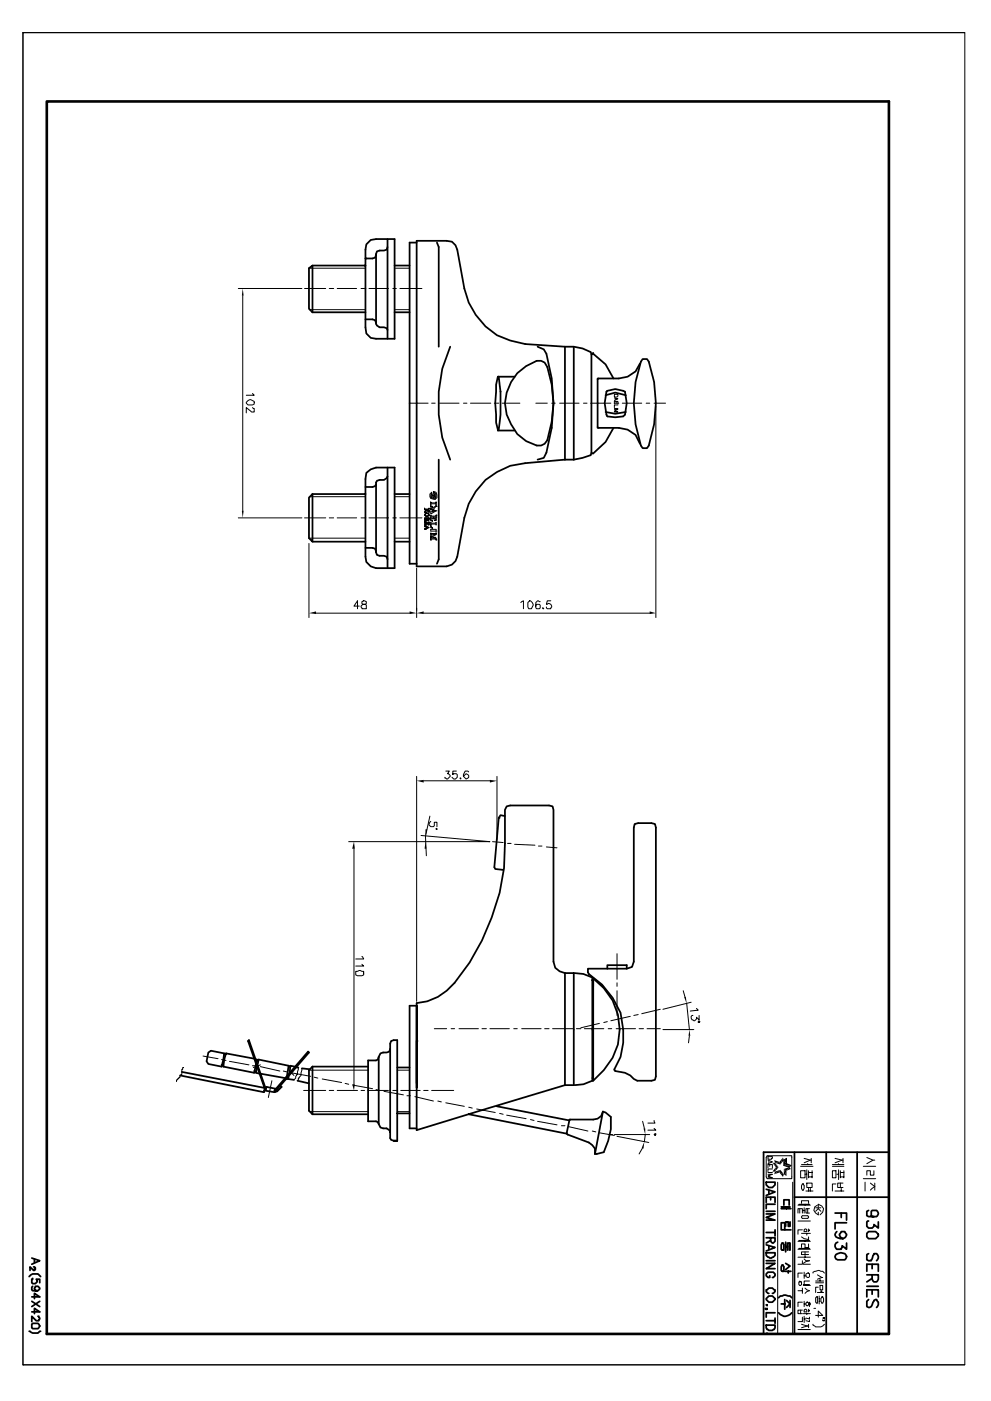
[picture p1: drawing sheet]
<svg xmlns="http://www.w3.org/2000/svg" width="297mm" height="420mm" viewBox="0 0 297 420" stroke-linecap="round" stroke-linejoin="round" font-family="sans-serif">
<g fill="none" stroke="#000" stroke-width=".3">
<path d="M6.9 9.8h282.3v399.5h-282.3zM6.9 9.8h.2M289.2 9.8h-282.3v399.5h282.3M71.4 86.5h19.1M72.8 88.6v64.6M91.3 86.5h6.3M92.9 92.9h16.6M92.9 80.4h16.6M98.7 86.5h1.3M101.1 86.5h5.8M108.2 86.5h1.1M110.6 86.5h5.8"/>
<path d="M117.7 86.5h1.1M118.3 92.9h4.5M118.3 80.4h4.5M119.9 86.5h6.6M75.7 118l.5 .5h-2.4M184.1 118.3h1.1v.5l-.3 .3h-.8zM184.1 119.3l1.1 .3-1.1 .5M184.4 119.3v.6M73.8 120.6l.5-.5 .8-.2 1.1 .5v.8l-.5 .2h-1.4zM75.7 122.2l.5 .3v1.1h-.8l-1.6-1.4v1.6M122.8 120.9h5.5M129.4 120.9h1"/>
<path d="M131.8 120.9h5.8M138.9 120.9h1.1M141 120.9h6.1M148.2 120.9h1.3M150.5 120.9h5.3M160.6 120.9h3.4M165.4 120.9h1M167.7 120.9h5.9M174.9 120.9h1M177 120.9h6.1M184.1 121.2v-.8h1.1v.8M184.1 122.8h1.1l-1.1 .5 1.1 .3h-1.1"/>
<path d="M184.1 120.9h1.4M184.1 122.5h1.1M184.7 120.4v.5M185.2 121.4h-1.1v.8M186.5 120.9h5.9M193.7 120.9h1M196.1 120.9h3.4M196.6 121.7v63.5M71.4 155.3h19.1M91.3 155.3h6.3M92.9 149h16.6M98.7 155.3h1.3"/>
<path d="M101.1 155.3h5.8M108.2 155.3h1.1M110.6 155.3h5.8M117.7 155.3h1.1M118.3 149h4.5M119.9 155.3h6.6M127.3 157.7l1.3 .5-1.3 .6v-.3h.5v-.5h-.5zM127.3 154.3l.8-.6v.3h.5v.8h-.5v.2h-.3zM127.3 158.8h.5M127.3 157.7h.5M127.3 154.5h.5M127.5 154h.8l.3 .5h-.3v.3h-.8z"/>
<path d="M127.5 153.2l-.2 .5h.2l.6-.8v.3h.2M127.5 153.2l.3-.3h-.5v-.5v.3h1.3v-.3v.5h-.5v.3h.2M127.5 158.5h.3M127.5 158h.3M127.5 153.2h.6M127.5 157.2v.2M127.5 156.9h.3M127.5 157.2h.8M127.8 158l.5 .2-.5 .3zM127.8 155.6v.2h-.3v.6M128.1 155.6v.2h.5v-.2M128.3 153.2h.6"/>
<path d="M128.3 154.5h.6M128.3 153.2v.3M128.3 153.5h.3M128.6 153.2v.5v-.2h-.3M128.6 156.6v.8h-.3l.3-.5h-.5v.3l-.6-.3v.3M128.6 157.2h.3M128.9 155.6h-1.6v.2v-.5h1.3v.8h-.5v-.3h-.3v.3h-.5v.3h.5M128.9 156.6h-1.6v.8h.5M129.1 151.9v-1.4v.3h1.6v-.3v1.4M129.1 151.9v-.8h1.6v.8M129.1 158.8h1.6v.5h-1.6zM129.1 159.8l.3 .3h1.3v-.3v.5l-1.1 .6 .3 .2h.5l.3 .3v.5v-.2h-1.6v.2v-.8v.3h1.3l-1.3-.5v-.3l1.6-.5h-1.3l-.3 .2z"/>
<path d="M129.1 154.5v.3h1.6v-.3M129.1 152.4v.3h.5l1.1 .5-1.6 .8v-.5h.5v-.6v.6l.8-.3-1.3-.3zM129.1 151.9v.2h.5v.3h.6l.5-.5M129.1 151.9h.5v.2l1.4-.2M129.1 154.5v1.6l.5 .3v-.3l-.5-.3M129.1 154.5h.3M129.1 155.6h.3M129.4 148.2h1v.2h-.2l.2 .3v.5l-.2-.5-.8 .5v-.5h.5v-.3h-.5zM129.4 147.6l-.3 1.6 .8 .3v-.3h.3v.6l-1.1-.3-.2-.5v-.8zM129.9 147.4a1.33 1.33 0 0 1 1.1 1 1.33 1.33 0 0 1-.6 1.4 1.65 1.65 0 0 0-.2-2.2v.3h-.3zM130.2 155.6v-.3l-.6 .3h.8M130.7 157.4v-.8v.3h-1.6v-.3v1.6l.5 .3-.5-.8"/>
<path d="M130.7 154.5v1.6h-.5l.5-.3M130.7 157.2h-1.6v.2M130.7 159.3h.3M130.7 153.2h.3M130.7 154.5h.3M131 155h-1.1v.3v-.3h-.8v.3M92.6 163v22.2M92.9 161.4h16.6M118.3 161.4h4.5M124.9 170.4v14.8M129.1 161.1h.3M129.1 161.9h.3"/>
<path d="M130.7 161.9h.3M94.7 183.9h28.1M107.7 181.8h-1.6l1.1-1.6v2.4M108.5 180.4v.6l.2 .2h.8l.3 .3v1.1h-1.3l-.3-.6 .5-.8h.8l.3-.2v-.6l-.5-.2zM127 183.9h67.7M156.1 180.7l.8-.5v2.4M158.2 180.7l.5-.5a1.38 1.38 0 0 1 1.1 1.3l-.5 1.1h-.8l-.3-.6zM161.9 180.4l-.8-.2-.5 .5v1.6l.3 .3h.8l.2-.3v-.8l-.2-.3h-.8l-.3 .6M162.7 182.3l.3 .3h-.3zM165.1 180.2h-1.1l-.2 1 .5-.2 .8 .2 .3 .6-.3 .8h-1.1l-.2-.6M124.9 232.8v67.5M127 234.2h19.8"/>
<path d="M133.6 231.2h1.1l-.6 .8h.3l.5 .8-.8 .8-.8-.2v-.3M136.8 231.2h-1.1v1.1v-.3h1.1l.3 .3v.8l-.6 .5h-.5l-.5-.5M137.8 233.4h.3v.2zM140.5 231.5l-.3-.3h-.8l-.5 1.1v.5l.8 .8 .5-.2 .3-.3v-.5l-.8-.6-.8 .8M149 232.8v19.1M106.1 254.5v70.7M126.2 250.6l20.6 1.8h-42.3M128.9 244.7l-1.4 6.1 .3 5.8M129.1 246.3l-.5 .8 .5 .8h.8l.3-.3v-1h.8v1.3M130.7 248.4h.3v.3h-.3zM147.6 252.4l3.2 .3M152.1 252.9h1.1"/>
<path d="M154.3 253.2l6 .3M161.4 253.7h1.1M163.8 254l3.2 .3M106.6 291.3l1.1-.3 1.3 .3v1.1l-.5 .2h-1.3l-.6-.2zM108.5 286.8l.5 .8h-2.4M108.5 289.2l.5 .5h-2.4M184.9 286v7.7M184.9 294.7v1.1M184.9 297.1v7.4M204.8 297.1l.5 1.9M60.9 316.7l4.5 .8M66.4 317.8l1.3 .2"/>
<path d="M68.8 318.3l5.8 1.1M75.7 319.6h1.3M78.1 319.9l5.8 1.3M78.1 319.4l-2.2 .7M130.2 308.5h3.7M135.2 308.5h1.1M137.6 308.5h5.8M144.5 308.5h1.3M146.8 308.5h5.9M154 308.5h1M156.4 308.5h5.8M163.2 308.5h1.4"/>
<path d="M165.6 308.5h6.1M172.8 308.5h1.3M175.2 308.5h5.8M179.7 306.9l-5.6 1.3M182 306.4l-1 .3M182.3 308.5h1.1M184.7 308.5h5.8M188.9 304.8l-5.8 1.3M191.3 304.3l-1.3 .2M191.6 308.5h1.3M193.9 308.5h4M197.9 302.7l-5.5 1.3"/>
<path d="M198.7 308.8h9.3M205.8 301.1l.8 7.7M206.6 310.6l-.2 2.1M207.2 300.6l-8.5 2.1M207.7 304.5l-.5 .3v.5l.2 .6 .6 .2 .8-.5v-.5l.7 .8v-1.4M208.8 302.4l.5 .5-2.4 .3M209.3 306.4l.2-.3v.3h.3l-.3 .3h-.2zM55 320.1h-.2v.6h-.3v1.6l-.5 .2v.6h-.3l-.3 .5-.5 .2v.6M81.5 324.1l-1.1 5M84.9 321.2l1.1 .3M86.5 320.9l1.6 1.6M87.3 321.7l5.8 1.1"/>
<path d="M89.4 320.1l-.2 2.2h-.3l-.3 1-.5 .5M90.5 320.4l-.3 2.1-.5 .8h-.3v.5l-.2 .3M91 327h6.6M92.9 320.9h17.4M92.9 333.4h17.4M94.2 323.1l1 .2M96.6 323.6l5.8 1M98.7 327h1.3M101.1 327h6.1M103.5 324.9l1 .3M105.8 325.4l5.9 1.1M108.2 327h1.1"/>
<path d="M110.6 327h5.8M112.7 326.8l1.1 .2M115.1 327.3l5.8 1M117.7 327h1.1M119.1 320.9h3.7M119.1 333.4h3.7M120.1 327h5.8M122 328.6h1M124.4 328.9l5.5 1.3M127 327h1.3M129.4 327h6.6M131.2 330.2l1.1 .3"/>
<path d="M133.6 330.7l5.6 1.1M140.5 332.1l1.1 .2M142.9 332.6l5.5 1M149.8 333.9l1 .3M151.9 334.4l5.8 1.1M159 335.8l1.1 .2M161.1 336.3l5.9 1M168.3 337.6h1M170.4 337.9l5.8 1.3M177.5 339.2l1.1 .3M179.7 339.7l4.4 .8M192.6 336.3l.5 2.1"/>
<path d="M196.1 336l.2 .8h-2.1M196.1 338.4l.5 .5h-2.4M182.8 340.3h.8M184.1 340.3h10.6M184.9 340.8l9.6 1.8M192.6 344.2l-1 1.9M193.4 340.3l-.3 2.1M196.1 340.3l.5-.3-.3 .5v-.2zM229.9 346.6h7.4v6.9h-7.4l-.2-.5v-5.9zM230.2 346.9h1.3v.5h-.3v.3h-1zM230.2 347.9l1.3 .6-1.3 .5M230.2 350.3v-1.1h1.3v1.1"/>
<path d="M230.2 352.2h1.3l-1.3 .5 1.3 .5h-1.3M230.2 351.6h1.3M230.5 348.2v.5M230.7 349.2v.6M231.5 350.6h-1.3v.8M233.1 354.5v45.5M234.9 347.9l.8-.5v1.6l1.4 .5-.6 .5-1.6-.5zM237.6 354.5v45.5M240 351.1h1.3v2.1h-1.3zM240 349.8h3.7M240.2 349.2h3.2M240.5 355.1h.3l.2 .5v.8l-.2 .5h-.3l-.3-.5v-.8z"/>
<path d="M240.5 355.1h.3M241 347.4l1.9 .5M241.3 352.2h.5M241.6 357.2h2.1M241.8 354.8h1.6v1.3h-1.6zM241.8 350.8v2.9M242.1 349v.2M242.4 351.6h1M242.4 353h1M242.4 351.1v2.1M242.4 356.4v.8M242.9 356.4v.8"/>
<path d="M243.2 347.9l-2.2 .8M243.2 347.4v1.3M243.4 351.1v2.1M249.5 351.1h1.1v2.1h-1.1zM249.5 349.2h3.4M249.5 349.8h3.4M250.3 357.2h2.6M250.3 347.4l2.1 .5M250.6 355.1h-1.1v2.1M250.8 352.2h.6M251.4 349v.2M251.4 350.8v2.9"/>
<path d="M251.9 351.6h1M251.9 353h1M251.9 351.1v2.1M251.9 354.8v1.3M252.1 356.4v.8M252.7 347.9l-2.4 .8M252.7 354.8h-1.6v1.3h1.6M252.7 347.4v1.3M252.9 351.1v2.1M258.8 349.8h3.7M258.8 353.5h3.7M259.3 354.5v2.7"/>
<path d="M259.8 347.1l1.9 .8h.5M260.9 354.8l1.3 1.1-1.3 1M261.7 347.9l-1.9 1.1M261.9 351.1v1.3h-1v-1.3h-1.1v1.3M262.2 354.8v2.1M239.2 363.8v-1.3h1.3v1.3M239.2 361.4h3.7M239.2 366.2h3.7M239.2 372.3h3.7M239.2 374.6h3.7M239.2 377h3.7M239.4 361.2h3.2"/>
<path d="M239.4 372h3.2M239.4 374.4h3.2M239.7 362.5v1.3M240.2 360.9v-.8h2.2v.8M240.2 370.9l.8 .6 1.4 .2v-.8M240.2 369.9h2.7M240.5 364.6h1.6l.3 .5a2.25 2.25 0 0 1-2.2 0zM240.5 368.8h-1.3v1.4M240.5 378.1v1h-1.3M240.5 363h.5M240.8 379.1h2.1M241 368.8l.6-.2 .2 .2v.6h-.8z"/>
<path d="M241 377.6l.6 .5h1l-1 .3-.8 .5M241 362.2v1.6M241.3 361.2v.2M241.3 372v.3M241.3 374.1v.3M241.3 375.4v.8M241.3 376.5v.5M241.8 369.9v.5M242.1 362.5v1.3M242.4 373.1v1h-1.1v-1h-1.1v1M242.4 375.4h-2.2v.8h2.2M242.4 368.6v.8"/>
<path d="M242.6 362.5h-1v1.3h1M242.6 368.8v.3M244.5 362.2h1.6M245 361.4l-.8 .5-.3 1.1 .6 .8 .8 .5v-.8M245.3 361.9v-.7l1 .5 .6 .8-.3 1-.8 .8M245.3 362.2v.3l.8 .8M245.3 362.5l-.8 .8M239.2 387.1h1.3M239.2 398.7h3.7M239.4 384.4h.3v-.2l.5 .2v.8l-.2 .3-.6-.3zM240 392.9v1.1M240.2 397.1l1.9 .6"/>
<path d="M240.5 381.8h-1.3v1.3M240.5 390.5h-1.3v1.3M240.5 392.9h-1.3v1.1h1.3M240.5 395v1.3h-1.3M240.5 386.3v1.6M240.8 385.2h1.8M240.8 385.5h2.1M240.8 394h2.1M241 392.9l.6-.3 .2 .3v.5h-.8zM241 381.5v1.9M241 390.3v1.5M241 394.8v1.8"/>
<path d="M241 382.6h.6M241 391.1h.6M241 395.6h.6M241.3 386.3l.5 .5 .8 .3-.8 .2-.5 .6M241.6 382.1l.8-.3 .2 .3v.8l-.2 .2-.8-.2zM241.6 390.8l.5-.3 .3 .3v.5l-.6 .3-.2-.3zM241.8 385.2v.3M241.8 394v.2M241.8 390.5h.3M242.1 381.8h.3M242.4 397.7l-2.2 .5M242.4 392.6v.8"/>
<path d="M242.4 397.1v1.1M242.6 384.2h-1.6v.8M242.6 395v.6l-1-.3M242.6 395.8v.5l-1-.2M242.6 390.5v1.3M242.6 392.9v.3M242.9 390.8v.5M243.7 381.8v-.3l.5-.2a1.72 1.72 0 0 1 1.9 0h.5l.5 .5M243.7 397.1v.3l.8 .5h1.6l1-.8M243.9 392.4h.6M244.5 389.2l.5-.3v1.9l-.5-.3zM244.5 394.5h2.1l-1.3-1.3v1.8"/>
<path d="M244.5 384.2h2.4M244.5 384.7h2.4M244.7 388.9h.3M245 382.3l1.6 .8M245 387.6h1.9M245.3 386h-.8v1.6M245.5 388.7v2.4M245.5 389.5h.3M245.5 390.3h.3M245.8 385.5h.8v1.3h-.8zM245.8 383.6v.6M246.1 387.1v.5"/>
<path d="M246.3 388.9h.3l.3 .6v.8l-.3 .5h-.3l-.2-.5v-.8zM246.3 383.1l-1.3 .5M246.3 387.1v.5M246.3 388.9h.3M246.6 395.3h.5M246.6 395.8v.3h.5v-.3l-.2 .3h.2"/>
</g>
<path d="M14 30.4h252.4v369.6h-252.4z" fill="none" stroke="#000" stroke-width=".79"/>
<g fill="none" stroke="#000" stroke-width=".53">
<path d="M93.7 79.6h15.8M111.1 72l1.6-.3h5.6v29.9h-5.6l-1.6-.3-1.3-1.3-.3-1.8v-23.3l.3-1.6zM112.7 76.5v20.6l.3 .5 .8 .6h1.3l.8 .2 .3 .6M112.7 76.5l-.2 .8-.8 .2h-2.2M116.2 74.1l-.3 .8-2.9 .5-.3 1.1M116.2 71.7v29.9M118.3 79.6h4.5M124.9 72.8h-2.1v96.3h2.1M131 72.8l.5 1.3v29.9M92.6 80.4l1.1-.8v14.1l-1.1-1.1zM93.7 93.7h15.8M109.5 95.8h2.2l.8 .2 .2 .8"/>
<path d="M118.3 93.7h4.5M134.9 104a41.8 41.8 0 0 0 0 33.8M149.2 113h.3a48.7 48.7 0 0 1 0 15.8l-.3 .3-.5-2.4-.3-5.8 .3-5.5zM149.2 113h5.1M155 111.9l2.7-2.1 3.2-1.6h1.3l1.1 .5 .7 1.4a33.5 33.5 0 0 1 0 21.9l-.7 1.1-1.1 .5h-1.3a13.2 13.2 0 0 1-5.9-21.7zM161.1 104l1.9 .8 .8 1.3a52.9 52.9 0 0 1 0 29.6l-.8 1.6-1.9 .5M169.3 104l-11.9-.8-4.5-1.1a20.1 20.1 0 0 1-13.7-15.6l-2.1-11.6-.6-1.3-1-1.1-1.6-.3h-9v97.7h9l1.6-.6 1-1 .6-1.4 2.1-11.6a20 20 0 0 1 18.2-16.4l11.9-1.1M169.3 104h2.7l2.6 .5 2.4 1.1 .3 .5v29.9l-.3 .5-2.4 .8-2.6 .5M169.3 104v33.8M172 104v33.8M177.3 106.4l.5-.6v.3l3.7 3.2 2.4 4.2M181.5 118.5l2.9-.8 3.2 .8"/>
<path d="M182 117.2l2.4-.5 2.9 .8 .6 3.4-.6 3.5-.5 .5-2.4 .2-2.4-.2a9.7 9.7 0 0 1 0-7.7zM191.8 109l-1.3 2.4-2.4 1.6-2.6 .5h-6.4v14.8h6.4l2.6 .5 2.4 1.6 1.3 2.7M192.6 107.7h1.3l.6 .8a38.4 38.4 0 0 1 0 25.1l-.6 .8h-1.3l-.5-.8a38.4 38.4 0 0 1 0-25.1zM131.5 137.8v29.9l-.5 1.4M149.2 129.1h5.1M169.3 137.8h2.7M181.5 123.6l2.9 .5 3.2-.5M183.9 128.3l-2.4 4.3-3.7 3.4-.5-.3M93.7 148.2v14.3l-1.1-1.1v-12.2zM93.7 148.2h15.8M109.8 141.8l1.3-1 1.6-.6h5.6v30.2h-5.6l-1.6-.5-1.3-1.4-.3-1.6v-23.2zM112.7 145.3l-.2 .5-.8 .2h-2.2"/>
<path d="M116.2 142.9l-.3 .5-.8 .5h-1.3l-.8 .3-.3 .5v20.9l.3 .8 2.9 .5 .3 .8M116.2 140.2v30.2M118.3 148.2h4.5M93.7 162.5h15.8M109.5 164.3h2.2l.8 .3 .2 .8M118.3 162.5h4.5M149.5 245.3l-1.3 14.8 .2 .5 2.4 .3M149.5 245.3h.3M151.3 244.7l-1.3-.2-.5 .8M190.2 247.1l1.1-.2h4l1 .2 .3 1.1v74.6l-.3 1-1 .3h-4.3l-1-.5-1.1-1.1-1.6-.8-2.9-.5-.2-.3a18.7 18.7 0 0 0 2.6-12.1l-.8-5.1-2.4-4.5-3.2-3.9-3.9-3.2-.3-.5v-1.1h11.7l1.5-.5 .6-1.6v-40.2zM169.3 291.8l-1.6-.5-1.3-1.1-.5-1.8v-45.5l-.3-1.1-1-.2h-11.7l-1 .2-.6 1.1v10a60.9 60.9 0 0 1-6.8 29.1l-3.7 6.7-4.5 6a16 16 0 0 1-11.4 6.1v38.1l44.4-13.5M169.3 291.8h2.7v33.6h-2.7"/>
<path d="M169.3 291.8v33.6M172.2 291.8l2.7 .3 2.6 1.1v30.9l-2.6 1.1-2.7 .2M177.5 293.9h.3M177.8 293.4a18.5 18.5 0 0 1 3.2 27.5l-3.2 3.2zM182 290.5v-1h5.9v1M62.4 315.6l.8-.5 4 .8-.8 4-4-.8-.5-.8zM66.4 319.3l.5 .3M67.2 316.2h.5M76.2 317.5l-8.5-1.6-.5 1.9-.3 2.1 9.3 1.8 .5-2.6M76.7 317.8h.3l-.3 .5M77 319.9l-.3 1.8 1.1 .3M77 318h.3"/>
<path d="M77.3 319.1l.2-1.3 9 1.8-.5 3.2M86.5 319.9h.6M88.4 319.9l-1.3-.3-.3 2.4M93.7 319.9h16.6M93.7 319.9v14.3M93.7 319.9l-1.1 1v12.2l1.1 1.1M113.5 317l-.3 .8-.5 .2h-2.4v18.3h2.4l.5 .2 .3 .6M113.5 317v20.1M116.9 314.6l-.2 .8-2.7 .5-.5 1.1M124.9 301.6h-2.1v36.8h2.1M124.9 312.2h.3M54 322.5l25.1 5.1 .3-1.1-5-14.3 .2-.3 5 14.6h-.2l.2 .3 .3-.8 2.7 .5-.3 .8h.3l-.3-.3 10-11.6 .3 .2-10 11.7"/>
<path d="M54.5 321.5l24.6 4.7M76.2 321.2l.5 .3M78.1 322l7.4 1.3M84.1 325.7l.3 .3-1.3 1.3-.8 .3-3.2-.6M85.7 323.6h.3M86 323.3h.5M86.5 322.8l-.2 .8 1.8 .2M88.9 320.1h.5M89.2 324.1l3.4 .8M90.5 320.4l2.4 .3M93.7 334.2h16.6M113.5 337.1l.5 1 1.9 .3 .8 .5 .2 .6"/>
<path d="M119.1 320.1h3.7M119.1 333.9h3.7M140.5 334.2l29.4 5.8M149 331.8l21.7 4.2M177.5 323.3h.3M180.7 333.4l-.5 1.3-1.1 .8-1.3 .3h-7.1l-.8 3.9 .2 .6 6.4 2.3 1 .8 .8 1.1v1.6M180.7 333.4l.8 .2 1.6 1.4v3.7l-.8 3.4-1.3 3.4-2.7 .6M180.7 333.4l-2.4 12.7M118 342.1l-.8-.3-.3-.5v-28.3l.3-.8 .8-.3h1.1v30.2M119.1 342.1h-1.1h1.1M229.7 354.5h2.6v.8l-.8 .8h-1l-.8-.8zM229.7 356.7l2.6 .7-2.6 1.1"/>
<path d="M230.5 356.9v1.1M231 359v.8M238.1 345.5v54.5M238.1 359h28.3M247.7 345.5v54.5M256.9 345.5v54.5M266.4 345.5h-37.5v54.5M9.5 377.3l2.4 .8-2.4 1M10.1 379.9l.5 .3v.5l-.5 .3v-.3h-.3l-.8-.8v1.1M10.3 377.6v1M229.7 360.6v-1.6h2.6v1.6M229.7 364.1h2.6l-2.6 1 2.6 .8h-2.6"/>
<path d="M229.7 371.2h2.6v1.1l-.5 .5-.8-.5v-1.1M229.7 373.3l2.6 .8-2.6 1.1M229.7 375.7h2.6a1.38 1.38 0 0 1-1.6 1.6 1.44 1.44 0 0 1-1-1.6zM229.7 378.9h2.6l-2.6 1.6h2.6M229.7 363.3h2.6M229.7 369.6h2.6M229.7 378.1h2.6M230.5 373.6v1M231 372l-1.3 .8M232.3 361.2h-2.6v1.3M232.3 368.8v1.9M234.2 361.9h2.6"/>
<path d="M234.2 362.5h2.9M234.4 372.8h.3l.3 .5v1.3l-.3 .3-.5-.3v-1.3zM234.4 379.4h.3l.3 .5v1.1l-.3 .3-.5-.3v-1.1zM234.7 374.9h.3M235 361.4v-1.6h1.5v1.6M235.2 368.8h-1v-2.1h1v2.1h1.9M235.5 378.9l1.3 .8-1.3 1M235.5 372.5v2.9M235.5 373.9h.5M235.7 361.9v.6M236 374.9v-2.1h.8v2.1M236.5 372.8v2.1"/>
<path d="M236.8 366.4v1.4h-.5v-1.4h-.8v1.4M250.3 363.8h3.4v2.1M250.6 376.2a2.04 2.04 0 0 1 3.1 .6l-.5 1h-2.1l-.5-.2-.3-.6zM250.8 369.4a1.02 1.02 0 0 0-.2 1.5 1.88 1.88 0 0 0 3.1-.5l-.5-1h-1l-.6 .7a1.38 1.38 0 0 0 1.1 1.4M251.1 372.5a1.16 1.16 0 0 0-.8 1 1.16 1.16 0 0 0 .5 1.1h1.4l.2-1 1.3 1v-1.8M252.2 363.8v1.3M253.7 366.7h-3.4v1.9M259.8 369.9l.6-.5h2.1l.8 .7v.6l-.8 .8h-2.1l-.6-.6zM260.4 363l-.6 .3v1.3l.6 .3h2.3a1.07 1.07 0 0 0 0-1.9h-1.3l-.3 .3v1.3l.3 .3h.5M260.4 366.2l-.6 .2v1.4l.6 .5h1l.5-.5v-.6l1.4 1.1v-1.9M260.4 376l-.6 .2v1.6l.6 .3h.7l.8-2.1h.8a1.28 1.28 0 0 1 0 2.1M261.4 379.1v1.4"/>
<path d="M8.7 382.8l1.1-.7h1.6l.8 .7M8.7 399.3a4.1 4.1 0 0 0 2.7 .5l.8-.5M9.5 388.9h2.4l-1.6-1v1.6M9.5 393.4h2.4l-1.6-1v1.6M9.5 390.3l2.4 1.5M9.8 383.4v.2h-.3v1.1l.3 .3h.8l.5-.6v-.5l-.2-.3h1v1.1M9.8 385.8l-.3 .2v.8l.3 .3h1.6l.5-.8-.5-.5h-.8l-.3 .8 .3 .5h.5M9.8 396.9h1.6l.5 .8-.3 .5-.2 .3h-1.6l-.3-.3v-1.1zM11.4 394.8h.2l.3 .5-.3 .8h-.7l-1.4-1.3v1.5M11.9 390.3l-2.4 1.5M229.4 392.4v.2h.5v-.2l-.2 .2h.2M229.7 389.5l.8-.8h1l.8 .8v.2l-.8 .8h-1l-.8-.8z"/>
<path d="M229.7 391.3h.2v.3zM229.7 397.4h2.6v.8l-.3 .5-.5 .3h-1l-.6-.3-.2-.5zM229.7 396.1h2.6M230.5 387.9l-.8-.6v-.5l.8-.5h1l.8 .5v.5l-.8 .6M230.7 382.6v.5h-.5l-.5-.5v-.5l.5-.6h1.6l.5 .6v.5l-.8 .5M232.3 393.7h-2.6v1.3M232.3 395.3v1.6M233.4 389.2l.5-.5 1.1-.3 1.8 .3 .5 .5M233.4 393.7a2.38 2.38 0 0 0 3.9 0M234.2 391.1h1M234.7 381.3h.3M235.2 381.3h1.9"/>
<path d="M235.2 389.7v2.9M235.7 390l1.1 1.1-1.1 1M236.3 381.3v.5M236.8 390v2.1M259.8 381.3v-2.2h3.5v2.2M259.8 382.3h3.5v1.3l-.6 .8h-.8l-.2-.2-.3-.6v-1.3M259.8 388.9v-2.1h3.5v2.1M259.8 385.8h3.5M260.4 389.7l-.6 .6v1.5l.6 .3 .7-.3 .8-1.8 .8-.3a1.51 1.51 0 0 1 0 2.4M261.4 386.8v1.3M261.4 383.4l-1.6 1M229.7 400l.2-.2v.2z"/>
</g>
<g fill="#000">
<path d="M72.8 86.5l.2 2.1h-.5zM72.5 153.2h.5l-.2 2.1zM92.6 183.9l2.1-.5v.7zM122.8 183.4l2.1 .5-2.1 .2zM124.9 183.9l2.1-.5v.7zM194.7 183.4l1.9 .5-1.9 .2zM124.9 234.2l2.1-.3v.8zM146.8 233.9l2.2 .3-2.2 .5zM106.1 252.4l.3 2.1h-.8zM127.5 252.4l.3 2.1h-.5zM127.5 248.7h.6l-.6 2.1zM205.1 299h.5l.2 2.1z"/>
<path d="M206.6 308.8l.3 1.8h-.5zM105.6 325.2h.8l-.3 1.8zM192.9 338.4h.5v1.9zM193.1 342.4l-.2 2.1-.5-.3zM231.5 348.7h.8l1.1 1.3zM232.6 350l-.3 1.4h-.8zM232 347.9l1.6 .6-1.3 .2zM232.3 351.4l1.6-.6-1.9 1.4zM231.5 348.7l1.9 1.3h-.8zM232.6 350h.8l-1.1 1.4zM232.3 348.7l1.3-.2 .3 .7zM234.7 347.1l-.8 2.1-.3-.7z"/>
<path d="M233.9 350.8l1 1.4-1.3-.6zM232 352.2l1.9-1.4-.3 .8zM234.7 347.1l.2 .8-1 1.3zM233.6 351.6l1.3 .6-.2 .8zM234.9 349.5l.8-.5 1.4 .5zM234.9 347.9l.8-.5v1.6zM234.9 347.9l.8 1.1-.8 .5zM234.9 350.6l1.6-.6-.8 1.1zM234.9 350.6l.8 .5v1.6zM234.9 350.6l.8 2.1-.8-.5zM234.9 349.5h2.2l-.6 .5zM236.5 350l.6 .6-1.4 .5z"/>
</g>
</svg>
